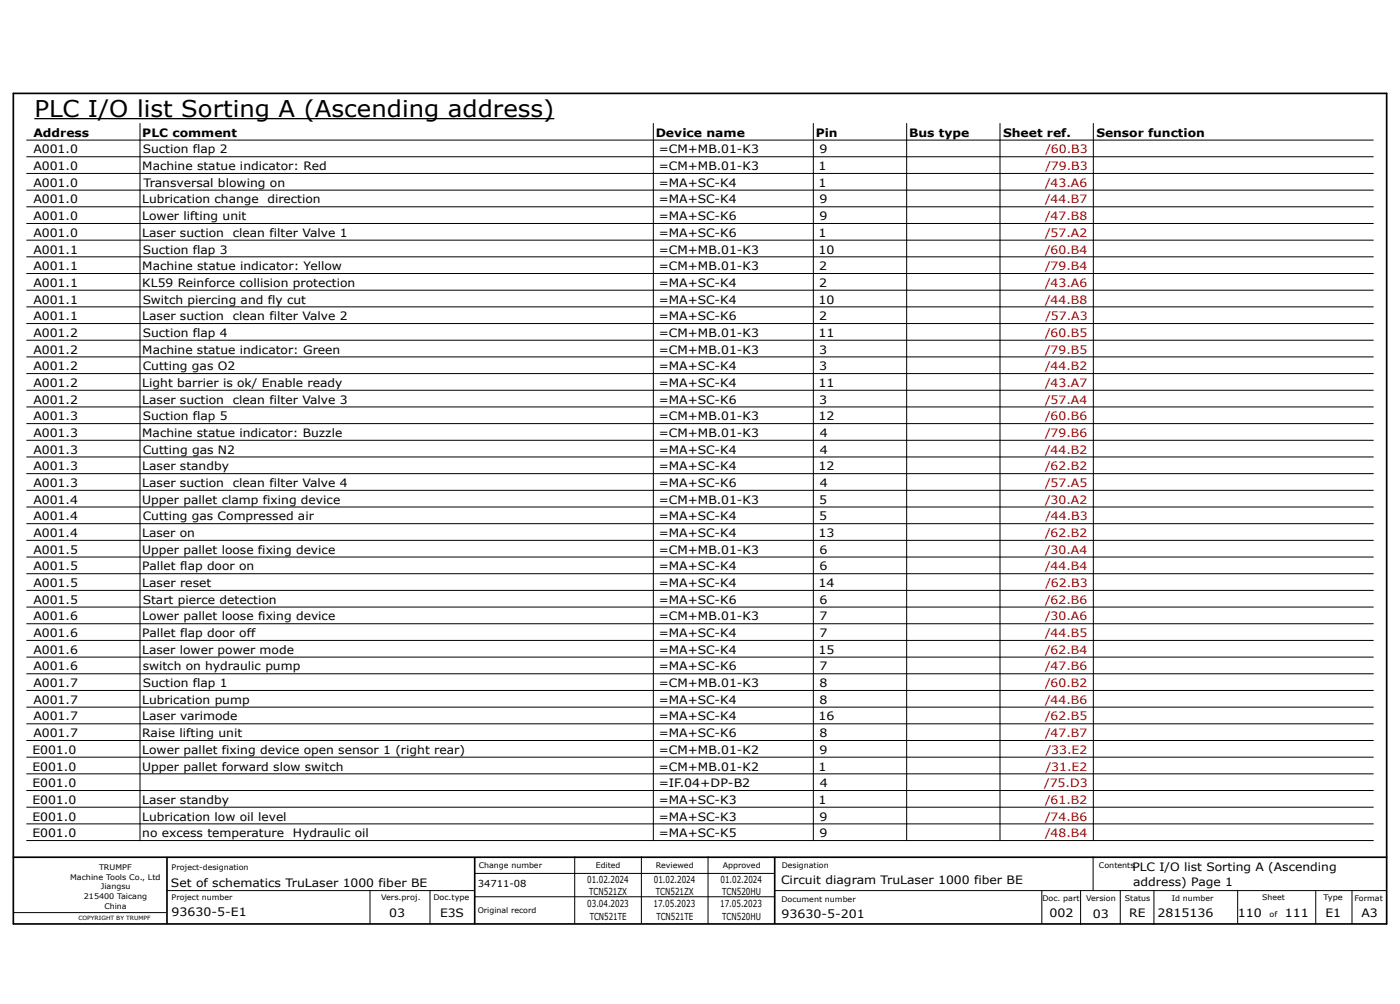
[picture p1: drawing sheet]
<svg xmlns="http://www.w3.org/2000/svg" width="420mm" height="301mm" viewBox="0 0 420 301" stroke-linecap="round" stroke-linejoin="round" font-family="sans-serif">
<defs><g id="words">
<text font-size="6.9" x="10.3" y="35">PLC I/O list Sorting A (Ascending address)</text>
<g font-size="3.5">
<text x="10" y="41">Address</text>
<text x="42.7" y="41">PLC comment</text>
<text x="196.7" y="41">Device name</text>
<text x="244.7" y="41">Pin</text>
<text x="272.7" y="41">Bus type</text>
<text x="300.9" y="41">Sheet ref.</text>
<text x="328.9" y="41">Sensor function</text>
<text x="10" y="46">A001.0</text>
<text x="42.8" y="46">Suction flap 2</text>
<text x="197.6" y="46">=CM+MB.01-K3</text>
<text x="245.8" y="46">9</text>
<text x="10" y="51">A001.0</text>
<text x="42.7" y="51">Machine statue indicator: Red</text>
<text x="197.6" y="51">=CM+MB.01-K3</text>
<text x="245.5" y="51">1</text>
<text x="10" y="56">A001.0</text>
<text x="43" y="56">Transversal blowing on</text>
<text x="197.6" y="56">=MA+SC-K4</text>
<text x="245.5" y="56">1</text>
<text x="10" y="61">A001.0</text>
<text x="10" y="66">A001.0</text>
<text x="42.7" y="61">Lubrication change</text>
<text x="42.7" y="66">Lower lifting unit</text>
<text x="80.2" y="61">direction</text>
<text x="197.6" y="61">=MA+SC-K4</text>
<text x="197.6" y="66">=MA+SC-K6</text>
<text x="245.8" y="61">9</text>
<text x="245.8" y="66">9</text>
<text x="10" y="71">A001.0</text>
<text x="42.7" y="71">Laser suction</text>
<text x="69.8" y="71">clean filter Valve 1</text>
<text x="197.6" y="71">=MA+SC-K6</text>
<text x="245.5" y="71">1</text>
<text x="10" y="76">A001.1</text>
<text x="42.8" y="76">Suction flap 3</text>
<text x="197.6" y="76">=CM+MB.01-K3</text>
<text x="245.5" y="76">10</text>
<text x="10" y="81">A001.1</text>
<text x="42.7" y="81">Machine statue indicator: Yellow</text>
<text x="197.6" y="81">=CM+MB.01-K3</text>
<text x="245.7" y="81">2</text>
<text x="10" y="86">A001.1</text>
<text x="42.7" y="86">KL59 Reinforce collision protection</text>
<text x="197.6" y="86">=MA+SC-K4</text>
<text x="245.7" y="86">2</text>
<text x="10" y="91">A001.1</text>
<text x="42.8" y="91">Switch piercing and fly cut</text>
<text x="197.6" y="91">=MA+SC-K4</text>
<text x="245.5" y="91">10</text>
<text x="10" y="96">A001.1</text>
<text x="10" y="101">A001.2</text>
<text x="42.7" y="96">Laser suction</text>
<text x="42.8" y="101">Suction flap 4</text>
<text x="69.8" y="96">clean filter Valve 2</text>
<text x="197.6" y="96">=MA+SC-K6</text>
<text x="197.6" y="101">=CM+MB.01-K3</text>
<text x="245.5" y="101">11</text>
<text x="245.7" y="96">2</text>
<text x="10" y="106">A001.2</text>
<text x="42.7" y="106">Machine statue indicator: Green</text>
<text x="197.6" y="106">=CM+MB.01-K3</text>
<text x="245.7" y="106">3</text>
<text x="10" y="111">A001.2</text>
<text x="42.8" y="111">Cutting gas O2</text>
<text x="197.6" y="111">=MA+SC-K4</text>
<text x="245.7" y="111">3</text>
<text x="10" y="116">A001.2</text>
<text x="42.7" y="116">Light barrier is ok/ Enable ready</text>
<text x="197.6" y="116">=MA+SC-K4</text>
<text x="245.5" y="116">11</text>
<text x="10" y="121">A001.2</text>
<text x="10" y="126">A001.3</text>
<text x="42.7" y="121">Laser suction</text>
<text x="42.8" y="126">Suction flap 5</text>
<text x="69.8" y="121">clean filter Valve 3</text>
<text x="197.6" y="121">=MA+SC-K6</text>
<text x="197.6" y="126">=CM+MB.01-K3</text>
<text x="245.5" y="126">12</text>
<text x="245.7" y="121">3</text>
<text x="10" y="131">A001.3</text>
<text x="42.7" y="131">Machine statue indicator: Buzzle</text>
<text x="197.6" y="131">=CM+MB.01-K3</text>
<text x="245.9" y="131">4</text>
<text x="10" y="136">A001.3</text>
<text x="42.8" y="136">Cutting gas N2</text>
<text x="197.6" y="136">=MA+SC-K4</text>
<text x="245.9" y="136">4</text>
<text x="10" y="141">A001.3</text>
<text x="42.7" y="141">Laser standby</text>
<text x="197.6" y="141">=MA+SC-K4</text>
<text x="245.5" y="141">12</text>
<text x="10" y="146">A001.3</text>
<text x="42.7" y="146">Laser suction</text>
<text x="69.8" y="146">clean filter Valve 4</text>
<text x="197.6" y="146">=MA+SC-K6</text>
<text x="245.9" y="146">4</text>
<text x="10" y="151">A001.4</text>
<text x="10" y="156">A001.4</text>
<text x="42.7" y="151">Upper pallet clamp fixing device</text>
<text x="42.8" y="156">Cutting gas Compressed air</text>
<text x="197.6" y="151">=CM+MB.01-K3</text>
<text x="197.6" y="156">=MA+SC-K4</text>
<text x="245.7" y="151">5</text>
<text x="245.7" y="156">5</text>
<text x="10" y="161">A001.4</text>
<text x="42.7" y="161">Laser on</text>
<text x="197.6" y="161">=MA+SC-K4</text>
<text x="245.5" y="161">13</text>
<text x="10" y="166">A001.5</text>
<text x="42.7" y="166">Upper pallet loose fixing device</text>
<text x="197.6" y="166">=CM+MB.01-K3</text>
<text x="245.8" y="166">6</text>
<text x="10" y="171">A001.5</text>
<text x="42.7" y="171">Pallet flap door on</text>
<text x="197.6" y="171">=MA+SC-K4</text>
<text x="245.8" y="171">6</text>
<text x="10" y="176">A001.5</text>
<text x="42.7" y="176">Laser reset</text>
<text x="197.6" y="176">=MA+SC-K4</text>
<text x="245.5" y="176">14</text>
<text x="10" y="181">A001.5</text>
<text x="10" y="186">A001.6</text>
<text x="42.7" y="186">Lower pallet loose fixing device</text>
<text x="42.8" y="181">Start pierce detection</text>
<text x="197.6" y="181">=MA+SC-K6</text>
<text x="197.6" y="186">=CM+MB.01-K3</text>
<text x="245.8" y="181">6</text>
<text x="245.8" y="186">7</text>
<text x="10" y="191">A001.6</text>
<text x="42.7" y="191">Pallet flap door off</text>
<text x="197.6" y="191">=MA+SC-K4</text>
<text x="245.8" y="191">7</text>
<text x="10" y="196">A001.6</text>
<text x="42.7" y="196">Laser lower power mode</text>
<text x="197.6" y="196">=MA+SC-K4</text>
<text x="245.5" y="196">15</text>
<text x="10" y="201">A001.6</text>
<text x="42.8" y="201">switch on hydraulic pump</text>
<text x="197.6" y="201">=MA+SC-K6</text>
<text x="245.8" y="201">7</text>
<text x="10" y="206">A001.7</text>
<text x="42.8" y="206">Suction flap 1</text>
<text x="197.6" y="206">=CM+MB.01-K3</text>
<text x="245.8" y="206">8</text>
<text x="10" y="211">A001.7</text>
<text x="10" y="216">A001.7</text>
<text x="42.7" y="211">Lubrication pump</text>
<text x="42.7" y="216">Laser varimode</text>
<text x="197.6" y="211">=MA+SC-K4</text>
<text x="197.6" y="216">=MA+SC-K4</text>
<text x="245.5" y="216">16</text>
<text x="245.8" y="211">8</text>
<text x="10" y="221">A001.7</text>
<text x="42.7" y="221">Raise lifting unit</text>
<text x="197.6" y="221">=MA+SC-K6</text>
<text x="245.8" y="221">8</text>
<text x="9.7" y="226">E001.0</text>
<text x="42.7" y="226">Lower pallet fixing device open sensor 1 (right rear)</text>
<text x="197.6" y="226">=CM+MB.01-K2</text>
<text x="245.8" y="226">9</text>
<text x="9.7" y="231">E001.0</text>
<text x="42.7" y="231">Upper pallet forward slow switch</text>
<text x="197.6" y="231">=CM+MB.01-K2</text>
<text x="245.5" y="231">1</text>
<text x="9.7" y="236">E001.0</text>
<text x="197.6" y="236">=IF.04+DP-B2</text>
<text x="245.9" y="236">4</text>
<text x="9.7" y="241">E001.0</text>
<text x="9.7" y="246">E001.0</text>
<text x="42.7" y="241">Laser standby</text>
<text x="42.7" y="246">Lubrication low oil level</text>
<text x="197.6" y="241">=MA+SC-K3</text>
<text x="197.6" y="246">=MA+SC-K3</text>
<text x="245.5" y="241">1</text>
<text x="245.8" y="246">9</text>
<text x="9.7" y="251">E001.0</text>
<text x="42.7" y="251">no excess temperature</text>
<text x="87.9" y="251">Hydraulic oil</text>
<text x="197.6" y="251">=MA+SC-K5</text>
<text x="245.8" y="251">9</text>
<text x="339.7" y="261">PLC I/O list Sorting A (Ascending</text>
<text x="51.3" y="266">Set of schematics TruLaser 1000 fiber BE</text>
<text x="234.3" y="265">Circuit diagram TruLaser 1000 fiber BE</text>
<text x="339.9" y="265.5">address) Page 1</text>
<text x="51.5" y="274.7">93630-5-E1</text>
<text x="116.8" y="274.9">03</text>
<text x="132" y="274.9">E3S</text>
<text x="234.4" y="275.3">93630-5-201</text>
<text x="314.8" y="275">002</text>
<text x="327.8" y="275.1">03</text>
<text x="338.8" y="275">RE</text>
<text x="347.3" y="275">2815136</text>
<text x="371.4" y="274.9">110</text>
<text x="385.5" y="274.9">111</text>
<text x="397.6" y="274.9">E1</text>
<text x="408.4" y="275">A3</text>
</g>
<g font-size="3.5" fill="#b60000">
<text x="313.6" y="46">/60.B3</text>
<text x="313.6" y="51">/79.B3</text>
<text x="313.5" y="56">/43.A6</text>
<text x="313.5" y="61">/44.B7</text>
<text x="313.5" y="66">/47.B8</text>
<text x="313.5" y="71">/57.A2</text>
<text x="313.5" y="76">/60.B4</text>
<text x="313.5" y="81">/79.B4</text>
<text x="313.5" y="86">/43.A6</text>
<text x="313.5" y="91">/44.B8</text>
<text x="313.5" y="101">/60.B5</text>
<text x="313.6" y="96">/57.A3</text>
<text x="313.5" y="106">/79.B5</text>
<text x="313.5" y="111">/44.B2</text>
<text x="313.5" y="116">/43.A7</text>
<text x="313.5" y="121">/57.A4</text>
<text x="313.5" y="126">/60.B6</text>
<text x="313.5" y="131">/79.B6</text>
<text x="313.5" y="136">/44.B2</text>
<text x="313.5" y="141">/62.B2</text>
<text x="313.5" y="146">/57.A5</text>
<text x="313.5" y="151">/30.A2</text>
<text x="313.6" y="156">/44.B3</text>
<text x="313.5" y="161">/62.B2</text>
<text x="313.5" y="166">/30.A4</text>
<text x="313.5" y="171">/44.B4</text>
<text x="313.6" y="176">/62.B3</text>
<text x="313.5" y="181">/62.B6</text>
<text x="313.5" y="186">/30.A6</text>
<text x="313.5" y="191">/44.B5</text>
<text x="313.5" y="196">/62.B4</text>
<text x="313.5" y="201">/47.B6</text>
<text x="313.5" y="206">/60.B2</text>
<text x="313.5" y="211">/44.B6</text>
<text x="313.5" y="216">/62.B5</text>
<text x="313.5" y="221">/47.B7</text>
<text x="313.7" y="226">/33.E2</text>
<text x="313.7" y="231">/31.E2</text>
<text x="313.2" y="236">/75.D3</text>
<text x="313.5" y="241">/61.B2</text>
<text x="313.5" y="246">/74.B6</text>
<text x="313.5" y="251">/48.B4</text>
</g>
<g font-size="2.9">
<text x="143.3" y="266">34711-08</text>
<text x="176.1" y="264.9">01.02.2024</text>
<text x="176.8" y="268.4">TCN521ZX</text>
<text x="196.1" y="264.9">01.02.2024</text>
<text x="196.8" y="268.4">TCN521ZX</text>
<text x="216.1" y="264.9">01.02.2024</text>
<text x="216.7" y="268.4">TCN520HU</text>
<text x="176.2" y="271.9">03.04.2023</text>
<text x="176.9" y="275.9">TCN521TE</text>
<text x="196" y="271.9">17.05.2023</text>
<text x="196.9" y="275.9">TCN521TE</text>
<text x="216" y="271.9">17.05.2023</text>
<text x="216.7" y="275.9">TCN520HU</text>
</g>
<g font-size="2.3">
<text x="21" y="263.8">Machine Tools Co., Ltd</text>
<text x="29.7" y="260.8">TRUMPF</text>
<text x="51.5" y="260.7">Project-designation</text>
<text x="143.6" y="260.4">Change number</text>
<text x="178.7" y="260.4">Edited</text>
<text x="196.7" y="260.4">Reviewed</text>
<text x="216.8" y="260.4">Approved</text>
<text x="234.5" y="260.2">Designation</text>
<text x="329.7" y="260.1">Contents</text>
<text x="25.2" y="269.6">215400 Taicang</text>
<text x="30.3" y="266.7">Jiangsu</text>
<text x="51.5" y="269.7">Project number</text>
<text x="114.3" y="269.9">Vers.proj.</text>
<text x="130" y="269.9">Doc.type</text>
<text x="378.7" y="269.9">Sheet</text>
<text x="397.1" y="269.9">Type</text>
<text x="406.4" y="270">Format</text>
<text x="31.3" y="272.5">China</text>
<text x="143.3" y="273.9">Original record</text>
<text x="234.4" y="270.3">Document number</text>
<text x="312.7" y="270">Doc. part</text>
<text x="325.8" y="270.1">Version</text>
<text x="337.5" y="270">Status</text>
<text x="351.5" y="270.1">Id number</text>
<text x="380.9" y="274.9">of</text>
</g>
<text font-size="1.7" x="23.5" y="275.8">COPYRIGHT BY TRUMPF</text>
</g></defs>
<path d="M4 28h412v249h-412zM4 257h412M50.1 257.1v19.8M142.4 257.2v19.8M232.4 257.1v19.7" fill="none" stroke="#000" stroke-width=".5"/>
<g fill="none" stroke="#000" stroke-width=".3">
<path d="M42 37v215M196 37v4.9M244 37v215M272 37v215M300 37v215M328 37v215M8 42h404M8 47h404M8 52h404M8 57h404M196 42v210M8 62h404"/>
<path d="M8 67h404M8 72h404M8 77h404M8 82h404M8 87h404M8 92h404M8 97h404M8 102h404M8 107h404M8 112h404M8 117h404M8 122h404"/>
<path d="M8 127h404M8 132h404M8 137h404M8 142h404M8 147h404M8 152h404M8 157h404M8 162h404M8 167h404M8 172h404M8 177h404M8 182h404"/>
<path d="M8 187h404M8 192h404M8 197h404M8 202h404M8 207h404M8 212h404M8 217h404M8 222h404M8 227h404M8 232h404M8 237h404M8 242h404"/>
<path d="M8 247h404M8 252h404M172.4 256.9v20M192.4 256.9v20M212.4 256.9v20M327.9 256.9v10M4.1 273.6h45.7M50.1 267h92.2M111 267v10M129 267v10M142.4 261.9h90M142.4 268.9h90"/>
<path d="M232.5 267h183.5M312.5 267.1v9.8M324.2 267.1v10M336.1 267v10M346.2 267v10.1M371.3 266.9v10M394.7 267v10M405.6 267v10"/>
</g>
<path d="M10.3 35.6h156" fill="none" stroke="#000" stroke-width=".41"/>
<use href="#words"/>
</svg>
